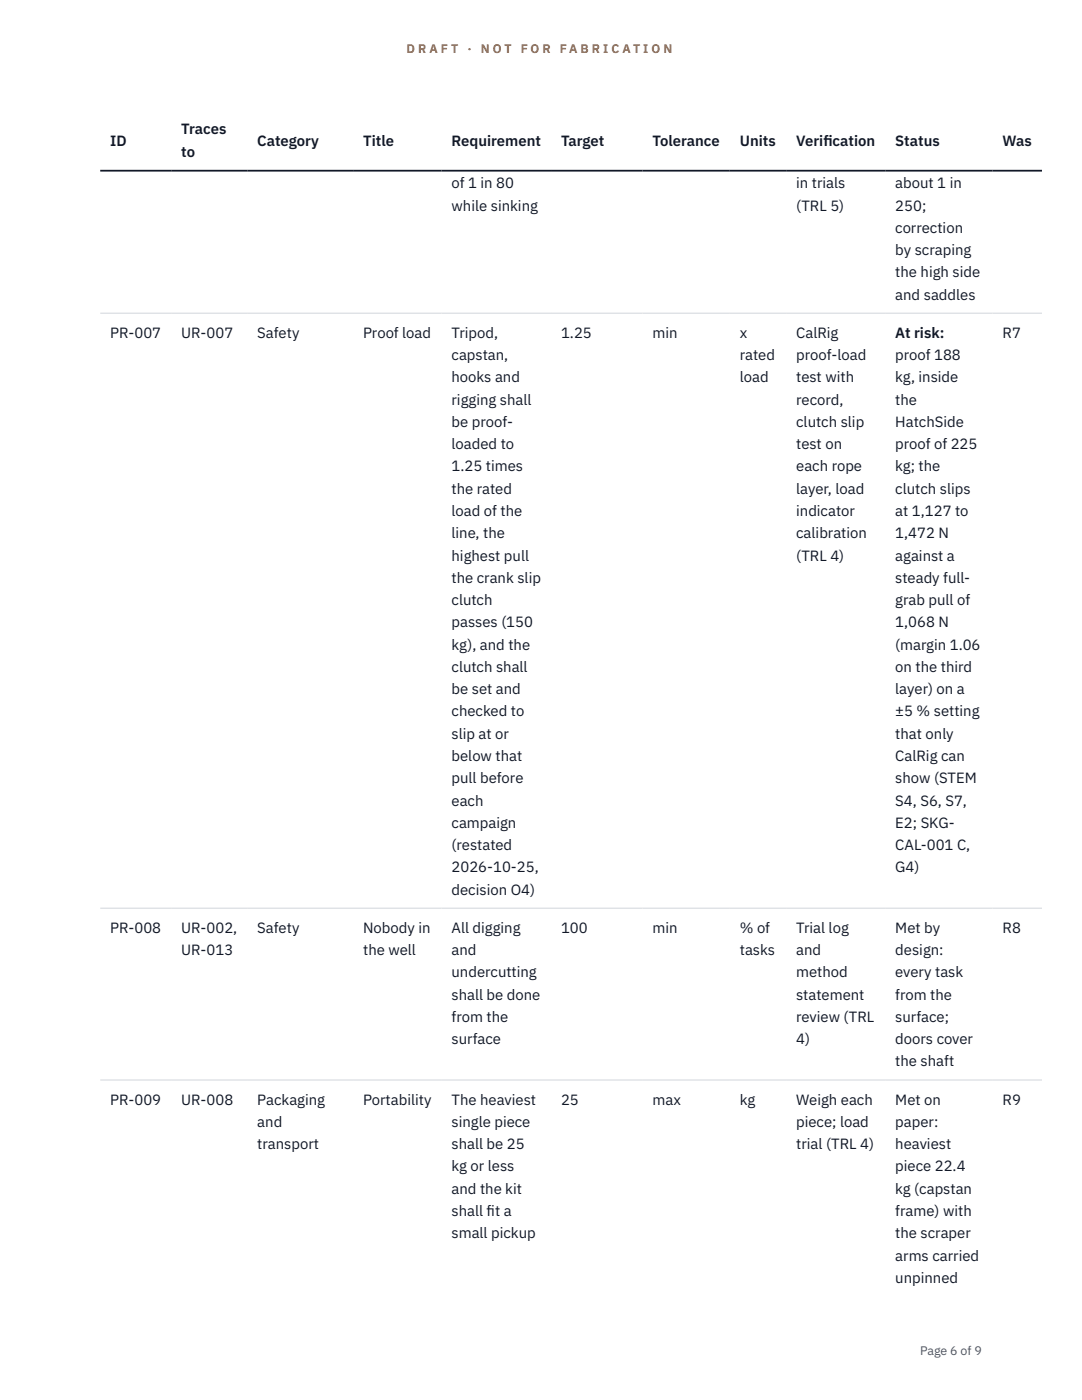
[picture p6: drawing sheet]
<svg xmlns="http://www.w3.org/2000/svg" width="216mm" height="279mm" viewBox="0 0 216 279" stroke-linecap="round" stroke-linejoin="round" font-family="sans-serif">
<defs><g id="words">
<g font-size="3" fill="#111827">
<text x="22" y="29.1">ID</text>
<text x="36.2" y="26.8">Traces</text>
<text x="51.3" y="29.1">Category</text>
<text x="72.5" y="29.1">Title</text>
<text x="90.1" y="29.1">Requirement</text>
<text x="112" y="29.1">Target</text>
<text x="130.2" y="29.1">Tolerance</text>
<text x="147.6" y="29.1">Units</text>
<text x="158.9" y="29.1">Verif</text>
<text x="164.3" y="29.1">ication</text>
<text x="178.6" y="29.1">Status</text>
<text x="200" y="29.1">Was</text>
<text x="36.2" y="31.3">to</text>
<text x="90.1" y="37.6">of 1 in 80</text>
<text x="158.9" y="37.6">in trials</text>
<text x="178.6" y="37.6">about 1 in</text>
<text x="90.1" y="42">while sinking</text>
<text x="158.9" y="42">(TRL 5)</text>
<text x="178.6" y="42">250;</text>
<text x="178.6" y="46.5">correction</text>
<text x="178.6" y="50.9">by scraping</text>
<text x="178.6" y="55.4">the high side</text>
<text x="178.6" y="59.8">and saddles</text>
<text x="22" y="67.4">PR-007</text>
<text x="36.2" y="67.4">UR-007</text>
<text x="51.3" y="67.4">Safety</text>
<text x="72.5" y="67.4">Proof load</text>
<text x="90.1" y="67.4">Tripod,</text>
<text x="90.1" y="71.9">capstan,</text>
<text x="112" y="67.4">1.25</text>
<text x="130.2" y="67.4">min</text>
<text x="147.6" y="67.4">x</text>
<text x="147.6" y="71.9">rated</text>
<text x="158.9" y="67.4">CalRig</text>
<text x="158.9" y="71.9">proof-load</text>
<text x="178.6" y="67.4">At risk:</text>
<text x="178.6" y="71.9">proof 188</text>
<text x="200" y="67.4">R7</text>
<text x="90.1" y="76.3">hooks and</text>
<text x="147.6" y="76.3">load</text>
<text x="158.9" y="76.3">test with</text>
<text x="178.6" y="76.3">kg, inside</text>
<text x="90.1" y="80.8">rigging shall</text>
<text x="158.9" y="80.8">record,</text>
<text x="178.6" y="80.8">the</text>
<text x="90.1" y="85.2">be proof-</text>
<text x="90.1" y="89.6">loaded to</text>
<text x="158.9" y="85.2">clutch slip</text>
<text x="158.9" y="89.6">test on</text>
<text x="178.6" y="85.2">HatchSide</text>
<text x="178.6" y="89.6">proof of 225</text>
<text x="90.1" y="94.1">1.25 times</text>
<text x="158.9" y="94.1">each rope</text>
<text x="178.6" y="94.1">kg; the</text>
<text x="90.1" y="98.5">the rated</text>
<text x="158.9" y="98.5">layer, load</text>
<text x="178.6" y="98.5">clutch slips</text>
<text x="90.1" y="103">load of the</text>
<text x="90.1" y="107.4">line, the</text>
<text x="158.9" y="103">indicator</text>
<text x="158.9" y="107.4">calibration</text>
<text x="178.6" y="103">at 1,127 to</text>
<text x="178.6" y="107.4">1,472 N</text>
<text x="90.1" y="111.9">highest pull</text>
<text x="158.9" y="111.9">(TRL 4)</text>
<text x="178.6" y="111.9">against a</text>
<text x="90.1" y="116.3">the crank slip</text>
<text x="178.6" y="116.3">steady full-</text>
<text x="90.1" y="120.8">clutch</text>
<text x="90.1" y="125.2">passes (150</text>
<text x="178.6" y="120.8">grab pull of</text>
<text x="178.6" y="125.2">1,068 N</text>
<text x="90.1" y="129.7">kg), and the</text>
<text x="178.6" y="129.7">(margin 1.06</text>
<text x="90.1" y="134.1">clutch shall</text>
<text x="178.6" y="134.1">on the third</text>
<text x="90.1" y="138.5">be set and</text>
<text x="90.1" y="143">checked to</text>
<text x="178.6" y="138.5">layer) on a</text>
<text x="178.6" y="143">±5 % setting</text>
<text x="90.1" y="147.4">slip at or</text>
<text x="178.6" y="147.4">that only</text>
<text x="90.1" y="151.9">below that</text>
<text x="178.6" y="151.9">CalRig can</text>
<text x="90.1" y="156.3">pull before</text>
<text x="90.1" y="160.8">each</text>
<text x="178.6" y="156.3">show (STEM</text>
<text x="178.6" y="160.8">S4, S6, S7,</text>
<text x="90.1" y="165.2">campaign</text>
<text x="178.6" y="165.2">E2; SKG-</text>
<text x="90.1" y="169.7">(restated</text>
<text x="178.6" y="169.7">CAL-001 C,</text>
<text x="90.1" y="174.1">2026-10-25,</text>
<text x="90.1" y="178.5">decision O4)</text>
<text x="178.6" y="174.1">G4)</text>
<text x="22" y="186.2">PR-008</text>
<text x="36.2" y="186.2">UR-002,</text>
<text x="36.2" y="190.6">UR-013</text>
<text x="51.3" y="186.2">Safety</text>
<text x="72.5" y="186.2">Nobody in</text>
<text x="72.5" y="190.6">the well</text>
<text x="90.1" y="186.2">All digging</text>
<text x="90.1" y="190.6">and</text>
<text x="112" y="186.2">100</text>
<text x="130.2" y="186.2">min</text>
<text x="147.6" y="186.2">% of</text>
<text x="147.6" y="190.6">tasks</text>
<text x="158.9" y="186.2">Trial log</text>
<text x="158.9" y="190.6">and</text>
<text x="178.6" y="186.2">Met by</text>
<text x="178.6" y="190.6">design:</text>
<text x="200" y="186.2">R8</text>
<text x="90.1" y="195.1">undercutting</text>
<text x="158.9" y="195.1">method</text>
<text x="178.6" y="195.1">every task</text>
<text x="90.1" y="199.5">shall be done</text>
<text x="90.1" y="203.9">from the</text>
<text x="158.9" y="199.5">statement</text>
<text x="158.9" y="203.9">review (TRL</text>
<text x="178.6" y="199.5">from the</text>
<text x="178.6" y="203.9">surface;</text>
<text x="90.1" y="208.4">surface</text>
<text x="158.9" y="208.4">4)</text>
<text x="178.6" y="208.4">doors cover</text>
<text x="178.6" y="212.8">the shaft</text>
<text x="22" y="220.5">PR-009</text>
<text x="36.2" y="220.5">UR-008</text>
<text x="51.3" y="220.5">Packaging</text>
<text x="72.5" y="220.5">Portability</text>
<text x="90.1" y="220.5">The heaviest</text>
<text x="112" y="220.5">25</text>
<text x="130.2" y="220.5">max</text>
<text x="147.6" y="220.5">kg</text>
<text x="158.9" y="220.5">Weigh each</text>
<text x="178.6" y="220.5">Met on</text>
<text x="200" y="220.5">R9</text>
<text x="51.3" y="224.9">and</text>
<text x="90.1" y="224.9">single piece</text>
<text x="158.9" y="224.9">piece; load</text>
<text x="178.6" y="224.9">paper:</text>
<text x="51.3" y="229.4">transport</text>
<text x="90.1" y="229.4">shall be 25</text>
<text x="90.1" y="233.8">kg or less</text>
<text x="158.9" y="229.4">trial (TRL 4)</text>
<text x="178.6" y="229.4">heaviest</text>
<text x="178.6" y="233.8">piece 22.4</text>
<text x="90.1" y="238.2">and the kit</text>
<text x="178.6" y="238.2">kg (capstan</text>
<text x="90.1" y="242.7">shall f</text>
<text x="97.1" y="242.7">it a</text>
<text x="178.6" y="242.7">frame) with</text>
<text x="90.1" y="247.1">small pickup</text>
<text x="178.6" y="247.1">the scraper</text>
<text x="178.6" y="251.6">arms carried</text>
<text x="178.6" y="256">unpinned</text>
</g>
<g font-size="2.5" fill="#b45309">
<text x="81.1" y="10.5">D R A F T</text>
<text x="93.3" y="10.5">·</text>
<text x="95.9" y="10.5">N O T</text>
<text x="103.9" y="10.5">F O R</text>
<text x="111.7" y="10.5">F A B R I C A T I O N</text>
</g>
<text font-size="2.5" fill="#4b5563" x="183.6" y="270.3">Page 6 of 9</text>
</g></defs>
<path d="M20 62.5h187.9M20 181.2h187.9M20 215.5h187.9" fill="none" stroke="#d1d5db" stroke-width=".2"/>
<path d="M20 34.1h187.9" fill="none" stroke="#111827" stroke-width=".35"/>
<use href="#words"/>
</svg>
